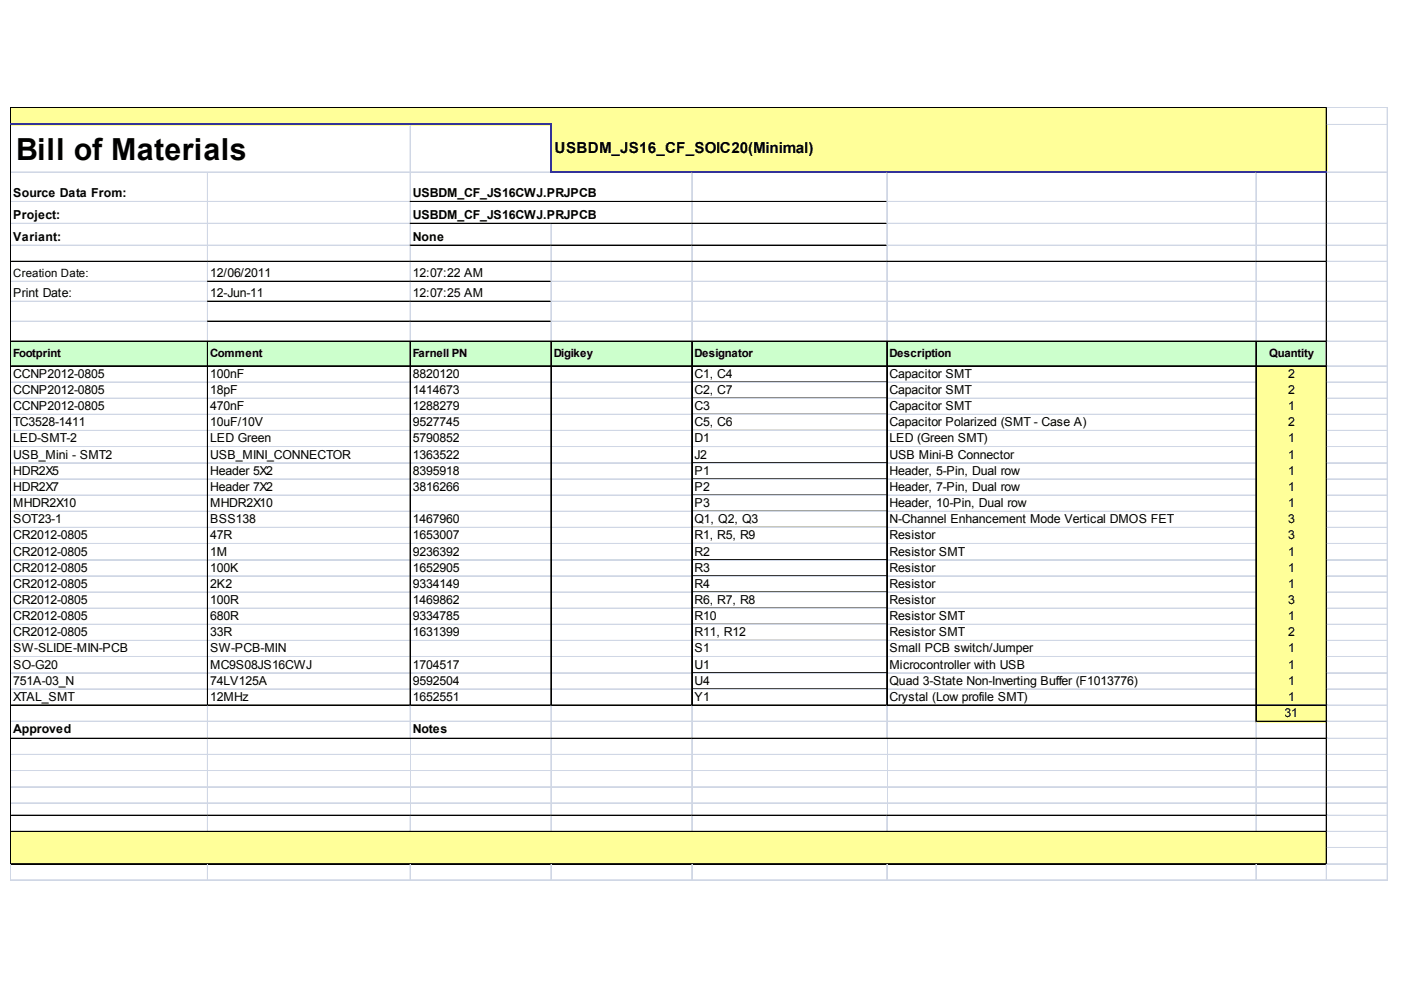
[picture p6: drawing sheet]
<svg xmlns="http://www.w3.org/2000/svg" width="297mm" height="210mm" viewBox="0 0 297 210" stroke-linecap="round" stroke-linejoin="round" font-family="sans-serif">
<defs><g id="words">
<text font-size="6.4" x="3.4" y="33.8">Bill of Materials</text>
<text font-size="3.2" x="117.6" y="32.5">USBDM_JS16_CF_SOIC20(Minimal)</text>
<g font-size="2.6">
<text x="2.8" y="41.8">Source Data From:</text>
<text x="87.5" y="41.8">USBDM_CF_JS16CWJ.PRJPCB</text>
<text x="2.8" y="46.5">Project:</text>
<text x="87.5" y="46.5">USBDM_CF_JS16CWJ.PRJPCB</text>
<text x="2.8" y="51.1">Variant:</text>
<text x="87.5" y="51.1">None</text>
<text x="44.6" y="58.8">12/06/2011</text>
<text x="87.5" y="58.8">12:07:22 AM</text>
<text x="2.8" y="63">Print Date:</text>
<text x="44.6" y="63">12-Jun-11</text>
<text x="87.5" y="63">12:07:25 AM</text>
<text x="2.8" y="80.1">CCNP2012-0805</text>
<text x="2.8" y="83.5">CCNP2012-0805</text>
<text x="44.6" y="80.1">100nF</text>
<text x="44.6" y="83.5">18pF</text>
<text x="87.5" y="80.1">8820120</text>
<text x="87.5" y="83.5">1414673</text>
<text x="147.2" y="80.1">C1, C4</text>
<text x="147.2" y="83.5">C2, C7</text>
<text x="188.6" y="80.1">Capacitor SMT</text>
<text x="188.6" y="83.5">Capacitor SMT</text>
<text x="273.1" y="80.1">2</text>
<text x="273.1" y="83.5">2</text>
<text x="2.8" y="87">CCNP2012-0805</text>
<text x="44.6" y="87">470nF</text>
<text x="87.5" y="87">1288279</text>
<text x="147.2" y="87">C3</text>
<text x="188.6" y="87">Capacitor SMT</text>
<text x="273.1" y="87">1</text>
<text x="2.8" y="90.4">TC3528-1411</text>
<text x="2.8" y="93.8">LED-SMT-2</text>
<text x="44.6" y="90.4">10uF/10V</text>
<text x="44.6" y="93.8">LED Green</text>
<text x="87.5" y="90.4">9527745</text>
<text x="87.5" y="93.8">5790852</text>
<text x="147.2" y="90.4">C5, C6</text>
<text x="147.2" y="93.8">D1</text>
<text x="188.6" y="90.4">Capacitor Polarized (SMT - Case A)</text>
<text x="188.6" y="93.8">LED (Green SMT)</text>
<text x="273.1" y="90.4">2</text>
<text x="273.1" y="93.8">1</text>
<text x="2.8" y="97.2">USB_Mini - SMT2</text>
<text x="2.8" y="100.7">HDR2X5</text>
<text x="44.6" y="97.2">USB_MINI_CONNECTOR</text>
<text x="44.6" y="100.7">Header 5X2</text>
<text x="87.5" y="97.2">1363522</text>
<text x="87.5" y="100.7">8395918</text>
<text x="147.2" y="97.2">J2</text>
<text x="147.2" y="100.7">P1</text>
<text x="188.6" y="97.2">USB Mini-B Connector</text>
<text x="188.6" y="100.7">Header, 5-Pin, Dual row</text>
<text x="273.1" y="97.2">1</text>
<text x="273.1" y="100.7">1</text>
<text x="2.8" y="104.1">HDR2X7</text>
<text x="2.8" y="107.5">MHDR2X10</text>
<text x="44.6" y="104.1">Header 7X2</text>
<text x="44.6" y="107.5">MHDR2X10</text>
<text x="87.5" y="104.1">3816266</text>
<text x="147.2" y="104.1">P2</text>
<text x="147.2" y="107.5">P3</text>
<text x="188.6" y="104.1">Header, 7-Pin, Dual row</text>
<text x="188.6" y="107.5">Header, 10-Pin, Dual row</text>
<text x="273.1" y="104.1">1</text>
<text x="273.1" y="107.5">1</text>
<text x="2.8" y="110.9">SOT23-1</text>
<text x="44.6" y="110.9">BSS138</text>
<text x="87.5" y="110.9">1467960</text>
<text x="147.2" y="110.9">Q1, Q2, Q3</text>
<text x="188.6" y="110.9">N-Channel Enhancement Mode Vertical DMOS FET</text>
<text x="273.1" y="110.9">3</text>
<text x="2.8" y="114.4">CR2012-0805</text>
<text x="2.8" y="117.8">CR2012-0805</text>
<text x="44.6" y="114.4">47R</text>
<text x="44.6" y="117.8">1M</text>
<text x="87.5" y="114.4">1653007</text>
<text x="87.5" y="117.8">9236392</text>
<text x="147.2" y="114.4">R1, R5, R9</text>
<text x="147.2" y="117.8">R2</text>
<text x="188.6" y="114.4">Resistor</text>
<text x="188.6" y="117.8">Resistor SMT</text>
<text x="273.1" y="114.4">3</text>
<text x="273.1" y="117.8">1</text>
<text x="2.8" y="121.2">CR2012-0805</text>
<text x="2.8" y="124.6">CR2012-0805</text>
<text x="44.6" y="121.2">100K</text>
<text x="44.6" y="124.6">2K2</text>
<text x="87.5" y="121.2">1652905</text>
<text x="87.5" y="124.6">9334149</text>
<text x="147.2" y="121.2">R3</text>
<text x="147.2" y="124.6">R4</text>
<text x="188.6" y="121.2">Resistor</text>
<text x="188.6" y="124.6">Resistor</text>
<text x="273.1" y="121.2">1</text>
<text x="273.1" y="124.6">1</text>
<text x="2.8" y="128.1">CR2012-0805</text>
<text x="2.8" y="131.5">CR2012-0805</text>
<text x="44.6" y="128.1">100R</text>
<text x="44.6" y="131.5">680R</text>
<text x="87.5" y="128.1">1469862</text>
<text x="87.5" y="131.5">9334785</text>
<text x="147.2" y="128.1">R6, R7, R8</text>
<text x="147.2" y="131.5">R10</text>
<text x="188.6" y="128.1">Resistor</text>
<text x="188.6" y="131.5">Resistor SMT</text>
<text x="273.1" y="128.1">3</text>
<text x="273.1" y="131.5">1</text>
<text x="2.8" y="134.9">CR2012-0805</text>
<text x="44.6" y="134.9">33R</text>
<text x="87.5" y="134.9">1631399</text>
<text x="147.2" y="134.9">R11, R12</text>
<text x="188.6" y="134.9">Resistor SMT</text>
<text x="273.1" y="134.9">2</text>
<text x="2.8" y="138.3">SW-SLIDE-MIN-PCB</text>
<text x="2.8" y="141.8">SO-G20</text>
<text x="44.6" y="138.3">SW-PCB-MIN</text>
<text x="44.6" y="141.8">MC9S08JS16CWJ</text>
<text x="87.5" y="141.8">1704517</text>
<text x="147.2" y="138.3">S1</text>
<text x="147.2" y="141.8">U1</text>
<text x="188.6" y="138.3">Small PCB switch/Jumper</text>
<text x="188.6" y="141.8">Microcontroller with USB</text>
<text x="273.1" y="138.3">1</text>
<text x="273.1" y="141.8">1</text>
<text x="2.8" y="145.2">751A-03_N</text>
<text x="2.8" y="148.6">XTAL_SMT</text>
<text x="44.6" y="145.2">74LV125A</text>
<text x="44.6" y="148.6">12MHz</text>
<text x="87.5" y="145.2">9592504</text>
<text x="87.5" y="148.6">1652551</text>
<text x="147.2" y="145.2">U4</text>
<text x="147.2" y="148.6">Y1</text>
<text x="188.6" y="145.2">Quad 3-State Non-Inverting Buffer (F1013776)</text>
<text x="188.6" y="148.6">Crystal (Low profile SMT)</text>
<text x="273.1" y="145.2">1</text>
<text x="273.1" y="148.6">1</text>
<text x="2.8" y="155.5">Approved</text>
<text x="87.5" y="155.5">Notes</text>
<text x="272.3" y="152">31</text>
</g>
<g font-size="2.4">
<text x="2.8" y="58.8">Creation Date:</text>
<text x="2.8" y="75.7">Footprint</text>
<text x="44.6" y="75.7">Comment</text>
<text x="87.5" y="75.7">Farnell PN</text>
<text x="117.4" y="75.7">Digikey</text>
<text x="147.2" y="75.7">Designator</text>
<text x="188.6" y="75.7">Description</text>
<text x="269.1" y="75.7">Quantity</text>
</g>
</g></defs>
<g fill="#ff9">
<path d="M2.4 22.9h279v3.7h-279z"/>
<path d="M116.8 26.4h164.6v10.3h-164.6z"/>
</g>
<path d="M2.4 72.3h279v5.5h-279z" fill="#cfc"/>
<g fill="#ff9">
<path d="M266.3 77.5h15.1v3.7h-15.1z"/>
<path d="M266.3 81h15.1v3.6h-15.1z"/>
<path d="M266.3 84.4h15.1v3.6h-15.1z"/>
<path d="M266.3 87.8h15.1v3.6h-15.1z"/>
<path d="M266.3 91.2h15.1v3.7h-15.1z"/>
<path d="M266.3 94.7h15.1v3.6h-15.1z"/>
<path d="M266.3 98.1h15.1v3.6h-15.1z"/>
<path d="M266.3 101.5h15.1v3.6h-15.1z"/>
<path d="M266.3 104.9h15.1v3.7h-15.1z"/>
<path d="M266.3 108.4h15.1v3.6h-15.1z"/>
<path d="M266.3 111.8h15.1v3.6h-15.1z"/>
<path d="M266.3 115.2h15.1v3.6h-15.1z"/>
<path d="M266.3 118.6h15.1v3.7h-15.1z"/>
<path d="M266.3 122.1h15.1v3.6h-15.1z"/>
<path d="M266.3 125.5h15.1v3.6h-15.1z"/>
<path d="M266.3 128.9h15.1v3.6h-15.1z"/>
<path d="M266.3 132.3h15.1v3.7h-15.1z"/>
<path d="M266.3 135.8h15.1v3.6h-15.1z"/>
<path d="M266.3 139.2h15.1v3.6h-15.1z"/>
<path d="M266.3 142.6h15.1v3.6h-15.1z"/>
<path d="M266.3 146h15.1v3.7h-15.1z"/>
<path d="M266.3 149.5h15.1v3.6h-15.1z"/>
<path d="M2.4 176.3h279v7h-279z"/>
</g>
<g fill="none" stroke="#000" stroke-width=".21">
<path d="M2.2 22.8v3.4M2.2 26.6v156.7M2.3 22.8v3.4M2.3 26.6v156.7M2.4 22.8h279M2.4 22.9h279M281.2 23v13.3M281.2 36.7v146.6M281.3 23v13.3M281.3 36.7v146.6M2.4 55.4h279M2.4 55.5h279"/>
<path d="M44 59.6h73M44 59.7h73M86.9 42.7h101.3M86.9 42.8h101.3M86.9 47.3h101.3M86.9 47.4h101.3M86.9 52h101.3M86.9 52.1h101.3M2.4 72.3h279M2.4 72.4h279M2.4 77.5h279M2.4 77.6h279"/>
<path d="M44 63.9h73M44 64h73M44 68.1h73M44 68.2h73M44 72.5v77.2M44.1 72.5v77.2M86.9 72.5v77.2M87 72.5v77.2M116.8 72.5v77.2M116.9 72.5v77.2M146.6 72.5v77.2M146.7 72.5v77.2"/>
<path d="M188 72.5v77.2M188.1 72.5v77.2M266.3 72.5v80.6M266.4 72.5v80.6M146.8 81h41.2M146.8 84.4h41.2M146.8 87.8h41.2M146.8 91.2h41.2M146.8 94.7h41.2M146.8 98.1h41.2M146.8 101.5h41.2M146.8 104.9h41.2"/>
<path d="M146.8 108.4h41.2M146.8 111.8h41.2M146.8 115.2h41.2M146.8 118.6h41.2M146.8 122.1h41.2M146.8 125.5h41.2M146.8 128.9h41.2M146.8 132.3h41.2M146.8 135.8h41.2M146.8 139.2h41.2M2.4 149.5h279M2.4 149.6h279"/>
<path d="M2.4 156.5h279M2.4 156.6h279M146.8 142.6h41.2M146.8 146h41.2M266.5 152.9h14.9M266.5 153h14.9M2.4 172.8h279M2.4 172.9h279M2.4 176.3h279M2.4 176.4h279M2.4 183.1h279M2.4 183.2h279"/>
</g>
<path d="M2.2 26.4h114.8M116.8 26.6v10.1M117 36.5h164.4" fill="none" stroke="#339" stroke-width=".4"/>
<g fill="none" stroke="#d0d7e5" stroke-width=".21">
<path d="M2.4 36.5h114.2M2.4 36.6h114.2M44 36.7v18.7M44.1 36.7v18.7M86.9 26.6v16.1h-84.5M87 26.6v16.1M146.6 36.7v6M146.7 36.7v6M188 36.7v6M188.1 36.7v6M266.3 36.7v18.7M266.4 36.7v18.7"/>
<path d="M281.4 36.5h12.8M281.4 36.6h12.8M281.4 22.8h12.8M281.4 22.9h12.8M281.4 26.4h12.8M281.4 26.5h12.8M294.1 22.8v164M294.2 22.8v164M2.4 42.8h84.5M2.4 47.4h84.5M2.4 52.1h84.5M2.4 59.7h41.6"/>
<path d="M44 55.6v4h-41.6M44 59.8v4.1h-41.6M44.1 55.6v4M44.1 59.8v4.1M86.9 42.9v4.4h-84.5M86.9 47.5v4.5h-84.5M86.9 52.2v3.2M86.9 55.6v4M86.9 59.8v4.1M87 42.9v4.4M87 47.5v4.5M87 52.2v3.2"/>
<path d="M87 55.6v4M87 59.8v4.1M116.8 47.5v4.5M116.8 52.2v3.2M116.8 55.6v4M116.8 59.8v4.1M116.9 47.5v4.5M116.9 52.2v3.2M116.9 55.6v4M116.9 59.8v4.1M117 59.6h164.2M117 59.7h164.2"/>
<path d="M146.6 42.9v4.4M146.6 47.5v4.5M146.6 52.2v3.2M146.6 55.6v16.7M146.7 42.9v4.4M146.7 47.5v4.5M146.7 52.2v3.2M146.7 55.6v16.7M188 42.9v4.4M188 47.5v4.5M188 52.2v3.2M188 55.6v16.7"/>
<path d="M188.1 42.9v4.4M188.1 47.5v4.5M188.1 52.2v3.2M188.1 55.6v16.7M188.2 42.7h93M188.2 42.8h93M188.2 47.3h93M188.2 47.4h93M188.2 52h93M188.2 52.1h93M266.3 55.6v16.7M266.4 55.6v16.7"/>
<path d="M281.4 42.7h12.8M281.4 42.8h12.8M281.4 47.3h12.8M281.4 47.4h12.8M281.4 52h12.8M281.4 52.1h12.8M281.4 59.6h12.8M281.4 59.7h12.8M281.4 55.4h12.8M281.4 55.5h12.8M2.4 64h41.6M2.4 68.2h41.6"/>
<path d="M44 64.1v4h-41.6M44 68.3v4M44.1 64.1v4M44.1 68.3v4M86.9 64.1v4M86.9 68.3v4M87 64.1v4M87 68.3v4M116.8 64.1v4M116.8 68.3v4M116.9 64.1v4M116.9 68.3v4"/>
<path d="M117 63.9h164.2M117 64h164.2M117 68.1h164.2M117 68.2h164.2M281.4 63.9h12.8M281.4 64h12.8M281.4 68.1h12.8M281.4 68.2h12.8M281.4 72.3h12.8M281.4 72.4h12.8M281.4 77.5h12.8M281.4 77.6h12.8"/>
<path d="M2.4 81h41.6M2.4 81.1h41.6M2.4 84.4h41.6M2.4 84.5h41.6M2.4 87.8h41.6M2.4 87.9h41.6M2.4 91.2h41.6M2.4 91.3h41.6M2.4 94.7h41.6M2.4 94.8h41.6M2.4 98.1h41.6M2.4 98.2h41.6"/>
<path d="M44.2 81h42.7M44.2 81.1h42.7M44.2 84.4h42.7M44.2 84.5h42.7M44.2 87.8h42.7M44.2 87.9h42.7M44.2 91.2h42.7M44.2 91.3h42.7M44.2 94.7h42.7M44.2 94.8h42.7M44.2 98.1h42.7M44.2 98.2h42.7"/>
<path d="M87.1 81h29.7M87.1 81.1h29.7M87.1 84.4h29.7M87.1 84.5h29.7M87.1 87.8h29.7M87.1 87.9h29.7M87.1 91.2h29.7M87.1 91.3h29.7M87.1 94.7h29.7M87.1 94.8h29.7M87.1 98.1h29.7M87.1 98.2h29.7"/>
<path d="M117 81h29.6M117 81.1h29.6M117 84.4h29.6M117 84.5h29.6M117 87.8h29.6M117 87.9h29.6M117 91.2h29.6M117 91.3h29.6M117 94.7h29.6M117 94.8h29.6M117 98.1h29.6M117 98.2h29.6"/>
<path d="M146.8 81.1h41.2M146.8 84.5h41.2M146.8 87.9h41.2M146.8 91.3h41.2M146.8 94.8h41.2M146.8 98.2h41.2M188.2 81h78.1M188.2 81.1h78.1M188.2 84.4h78.1M188.2 84.5h78.1M188.2 87.8h78.1M188.2 87.9h78.1"/>
<path d="M188.2 91.2h78.1M188.2 91.3h78.1M188.2 94.7h78.1M188.2 94.8h78.1M188.2 98.1h78.1M188.2 98.2h78.1M281.4 81h12.8M281.4 81.1h12.8M281.4 84.4h12.8M281.4 84.5h12.8M281.4 87.8h12.8M281.4 87.9h12.8"/>
<path d="M281.4 91.2h12.8M281.4 91.3h12.8M281.4 94.7h12.8M281.4 94.8h12.8M281.4 98.1h12.8M281.4 98.2h12.8M2.4 101.5h41.6M2.4 101.6h41.6M2.4 104.9h41.6M2.4 105h41.6M2.4 108.4h41.6M2.4 108.5h41.6"/>
<path d="M2.4 111.8h41.6M2.4 111.9h41.6M2.4 115.2h41.6M2.4 115.3h41.6M2.4 118.6h41.6M2.4 118.7h41.6M44.2 101.5h42.7M44.2 101.6h42.7M44.2 104.9h42.7M44.2 105h42.7M44.2 108.4h42.7M44.2 108.5h42.7"/>
<path d="M44.2 111.8h42.7M44.2 111.9h42.7M44.2 115.2h42.7M44.2 115.3h42.7M44.2 118.6h42.7M44.2 118.7h42.7M87.1 101.5h29.7M87.1 101.6h29.7M87.1 104.9h29.7M87.1 105h29.7M87.1 108.4h29.7M87.1 108.5h29.7"/>
<path d="M87.1 111.8h29.7M87.1 111.9h29.7M87.1 115.2h29.7M87.1 115.3h29.7M87.1 118.6h29.7M87.1 118.7h29.7M117 101.5h29.6M117 101.6h29.6M117 104.9h29.6M117 105h29.6M117 108.4h29.6M117 108.5h29.6"/>
<path d="M117 111.8h29.6M117 111.9h29.6M117 115.2h29.6M117 115.3h29.6M117 118.6h29.6M117 118.7h29.6M146.8 101.6h41.2M146.8 105h41.2M146.8 108.5h41.2M146.8 111.9h41.2M146.8 115.3h41.2M146.8 118.7h41.2"/>
<path d="M188.2 101.5h78.1M188.2 101.6h78.1M188.2 104.9h78.1M188.2 105h78.1M188.2 108.4h78.1M188.2 108.5h78.1M188.2 111.8h78.1M188.2 111.9h78.1M188.2 115.2h78.1M188.2 115.3h78.1M188.2 118.6h78.1M188.2 118.7h78.1"/>
<path d="M281.4 101.5h12.8M281.4 101.6h12.8M281.4 104.9h12.8M281.4 105h12.8M281.4 108.4h12.8M281.4 108.5h12.8M281.4 111.8h12.8M281.4 111.9h12.8M281.4 115.2h12.8M281.4 115.3h12.8M281.4 118.6h12.8M281.4 118.7h12.8"/>
<path d="M2.4 122.1h41.6M2.4 122.2h41.6M2.4 125.5h41.6M2.4 125.6h41.6M2.4 128.9h41.6M2.4 129h41.6M2.4 132.3h41.6M2.4 132.4h41.6M2.4 135.8h41.6M2.4 135.9h41.6M2.4 139.2h41.6M2.4 139.3h41.6"/>
<path d="M44.2 122.1h42.7M44.2 122.2h42.7M44.2 125.5h42.7M44.2 125.6h42.7M44.2 128.9h42.7M44.2 129h42.7M44.2 132.3h42.7M44.2 132.4h42.7M44.2 135.8h42.7M44.2 135.9h42.7M44.2 139.2h42.7M44.2 139.3h42.7"/>
<path d="M87.1 122.1h29.7M87.1 122.2h29.7M87.1 125.5h29.7M87.1 125.6h29.7M87.1 128.9h29.7M87.1 129h29.7M87.1 132.3h29.7M87.1 132.4h29.7M87.1 135.8h29.7M87.1 135.9h29.7M87.1 139.2h29.7M87.1 139.3h29.7"/>
<path d="M117 122.1h29.6M117 122.2h29.6M117 125.5h29.6M117 125.6h29.6M117 128.9h29.6M117 129h29.6M117 132.3h29.6M117 132.4h29.6M117 135.8h29.6M117 135.9h29.6M117 139.2h29.6M117 139.3h29.6"/>
<path d="M146.8 122.2h41.2M146.8 125.6h41.2M146.8 129h41.2M146.8 132.4h41.2M146.8 135.9h41.2M146.8 139.3h41.2M188.2 122.1h78.1M188.2 122.2h78.1M188.2 125.5h78.1M188.2 125.6h78.1M188.2 128.9h78.1M188.2 129h78.1"/>
<path d="M188.2 132.3h78.1M188.2 132.4h78.1M188.2 135.8h78.1M188.2 135.9h78.1M188.2 139.2h78.1M188.2 139.3h78.1M281.4 122.1h12.8M281.4 122.2h12.8M281.4 125.5h12.8M281.4 125.6h12.8M281.4 128.9h12.8M281.4 129h12.8"/>
<path d="M281.4 132.3h12.8M281.4 132.4h12.8M281.4 135.8h12.8M281.4 135.9h12.8M281.4 139.2h12.8M281.4 139.3h12.8M2.4 142.6h41.6M2.4 142.7h41.6M2.4 146h41.6M2.4 146.1h41.6M2.4 152.9h263.9M2.4 153h263.9"/>
<path d="M2.4 159.9h84.5M44 149.7v6.8M44 156.7v16.1M44.1 149.7v6.8M44.1 156.7v16.1M44.2 142.6h42.7M44.2 142.7h42.7M44.2 146h42.7M44.2 146.1h42.7M86.9 149.7v6.8M87 149.7v6.8M87 156.7v16.1"/>
<path d="M87.1 142.6h29.7M87.1 142.7h29.7M87.1 146h29.7M87.1 146.1h29.7M87.1 159.9h100.9M116.8 149.7v6.8M116.8 156.7v16.1M116.9 149.7v6.8M116.9 156.7v16.1M117 142.6h29.6M117 142.7h29.6M117 146h29.6"/>
<path d="M117 146.1h29.6M146.6 149.7v6.8M146.6 156.7v16.1M146.7 149.7v6.8M146.7 156.7v16.1M146.8 142.7h41.2M146.8 146.1h41.2M188 149.7v6.8M188.1 149.7v6.8M188.1 156.7v16.1M188.2 142.6h78.1M188.2 142.7h78.1"/>
<path d="M188.2 146h78.1M188.2 146.1h78.1M188.2 159.9h93M266.3 153.1v3.4M266.3 156.7v16.1M266.4 153.1v3.4M266.4 156.7v16.1M281.4 142.6h12.8M281.4 142.7h12.8M281.4 146h12.8M281.4 146.1h12.8M281.4 152.9h12.8"/>
<path d="M281.4 153h12.8M281.4 159.9h12.8M281.4 149.5h12.8M281.4 149.6h12.8M281.4 156.5h12.8M281.4 156.6h12.8M2.4 160h84.5M2.4 163.4h84.5M2.4 163.5h84.5M2.4 166.8h84.5M2.4 166.9h84.5M2.4 170.2h84.5"/>
<path d="M2.4 170.3h84.5M44 173v3.3M44.1 173v3.3M86.9 173v3.3M87 173v3.3M87.1 160h100.9M87.1 163.4h100.9M87.1 163.5h100.9M87.1 166.8h100.9M87.1 166.9h100.9M87.1 170.2h100.9M87.1 170.3h100.9"/>
<path d="M116.8 173v3.3M116.9 173v3.3M146.6 173v3.3M146.7 173v3.3M188 173v3.3M188.1 173v3.3M188.2 160h93M188.2 163.4h93M188.2 163.5h93M188.2 166.8h93M188.2 166.9h93M188.2 170.2h93"/>
<path d="M188.2 170.3h93M266.3 173v3.3M266.4 173v3.3M281.4 160h12.8M281.4 163.4h12.8M281.4 163.5h12.8M281.4 166.8h12.8M281.4 166.9h12.8M281.4 170.2h12.8M281.4 170.3h12.8M281.4 172.8h12.8M281.4 172.9h12.8"/>
<path d="M281.4 176.3h12.8M281.4 176.4h12.8M281.4 179.7h12.8M281.4 179.8h12.8M2.2 183.3v3.5M2.2 186.5h292M2.2 186.6h292M2.3 183.3v3.5M44 183.3v3.5M44.1 183.3v3.5M86.9 183.3v3.5M87 183.3v3.5"/>
<path d="M116.8 183.3v3.5M116.9 183.3v3.5M146.6 183.3v3.5M146.7 183.3v3.5M188 183.3v3.5M188.1 183.3v3.5M266.3 183.3v3.5M266.4 183.3v3.5M281.2 183.3v3.5M281.3 183.3v3.5M281.4 183.1h12.8M281.4 183.2h12.8"/>
</g>
<use href="#words"/>
</svg>
